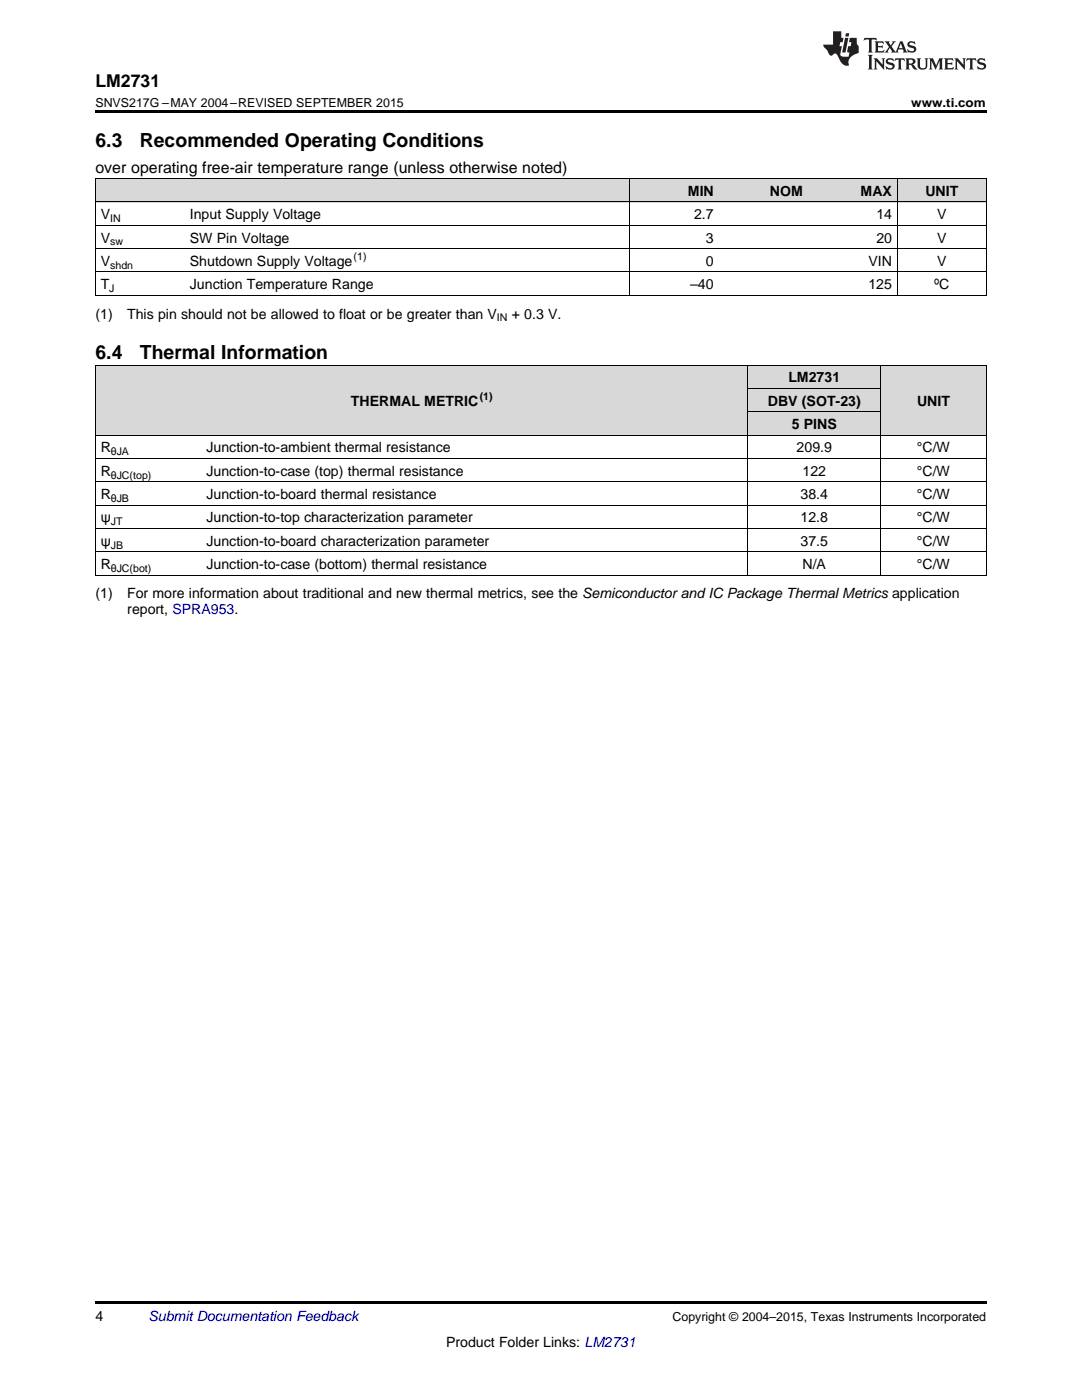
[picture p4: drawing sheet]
<svg xmlns="http://www.w3.org/2000/svg" width="216mm" height="279mm" viewBox="0 0 216 279" stroke-linecap="round" stroke-linejoin="round" font-family="sans-serif">
<defs><g id="words">
<g font-size="3.9">
<text x="19" y="29.3">6.3</text>
<text x="27.9" y="29.3">Recommended Operating Conditions</text>
<text x="19" y="71.6">6.4</text>
<text x="27.9" y="71.6">Thermal Information</text>
</g>
<text font-size="3.5" x="19" y="17.3">LM2731</text>
<text font-size="3.2" x="19" y="34.4">over operating free-air temperature range (unless otherwise noted)</text>
<g font-size="2.8">
<text x="137.3" y="39.1">MIN</text>
<text x="153.6" y="39.1">NOM</text>
<text x="171.7" y="39.1">MAX</text>
<text x="184.6" y="39.1">UNIT</text>
<text x="20.1" y="43.7">V</text>
<text x="37.9" y="43.7">Input Supply Voltage</text>
<text x="138.5" y="43.7">2.7</text>
<text x="174.9" y="43.7">14</text>
<text x="187" y="43.7">V</text>
<text x="20.1" y="48.4">V</text>
<text x="20.1" y="53.1">V</text>
<text x="37.9" y="48.4">SW Pin Voltage</text>
<text x="37.9" y="53.1">Shutdown Supply Voltage</text>
<text x="140.9" y="48.4">3</text>
<text x="140.9" y="53.1">0</text>
<text x="173.3" y="53.1">VIN</text>
<text x="174.9" y="48.4">20</text>
<text x="187" y="48.4">V</text>
<text x="187" y="53.1">V</text>
<text x="20.1" y="57.7">T</text>
<text x="37.9" y="57.7">Junction Temperature Range</text>
<text x="137.7" y="57.7">–40</text>
<text x="173.3" y="57.7">125</text>
<text x="186.4" y="57.7">ºC</text>
<text x="19" y="63.6">(1)</text>
<text x="25.4" y="63.6">This pin should not be allowed to float or be greater than V</text>
<text x="102.1" y="63.6">+ 0.3 V.</text>
<text x="157.3" y="76.3">LM2731</text>
<text x="70" y="81">THERMAL METRIC</text>
<text x="153.2" y="81">DBV (SOT-23)</text>
<text x="183" y="81">UNIT</text>
<text x="158" y="85.6">5 PINS</text>
<text x="20.1" y="90.3">R</text>
<text x="20.1" y="94.9">R</text>
<text x="41.2" y="90.3">Junction-to-ambient thermal resistance</text>
<text x="41.2" y="94.9">Junction-to-case (top) thermal resistance</text>
<text x="159" y="90.3">209.9</text>
<text x="160.1" y="94.9">122</text>
<text x="183" y="90.3">°C/W</text>
<text x="183" y="94.9">°C/W</text>
<text x="20.1" y="99.6">R</text>
<text x="41.2" y="99.6">Junction-to-board thermal resistance</text>
<text x="159.7" y="99.6">38.4</text>
<text x="183" y="99.6">°C/W</text>
<text x="20.1" y="104.2">ψ</text>
<text x="41.2" y="104.2">Junction-to-top characterization parameter</text>
<text x="159.7" y="104.2">12.8</text>
<text x="183" y="104.2">°C/W</text>
<text x="20.1" y="108.9">ψ</text>
<text x="20.1" y="113.6">R</text>
<text x="41.2" y="108.9">Junction-to-board characterization parameter</text>
<text x="41.2" y="113.6">Junction-to-case (bottom) thermal resistance</text>
<text x="159.7" y="108.9">37.5</text>
<text x="160.1" y="113.6">N/A</text>
<text x="183" y="108.9">°C/W</text>
<text x="183" y="113.6">°C/W</text>
<text x="19" y="119.4">(1)</text>
<text x="25.4" y="119.4">For more information about traditional and new thermal metrics, see the Semiconductor and IC Package Thermal Metrics application</text>
<text x="25.4" y="122.6">report, SPRA953.</text>
<text x="19" y="263.6">4</text>
<text x="89" y="268.9">Product Folder Links: LM2731</text>
</g>
<text font-size="2.8" fill="#0000c8" x="29.6" y="263.6">Submit Documentation Feedback</text>
<g font-size="2.5">
<text x="19" y="21.4">SNVS217G –MAY 2004–REVISED SEPTEMBER 2015</text>
<text x="181.8" y="21.4">www.ti.com</text>
<text x="134.2" y="263.6">Copyright © 2004–2015, Texas Instruments Incorporated</text>
</g>
<g font-size="2.1">
<text x="22" y="44.3">IN</text>
<text x="22" y="49">sw</text>
<text x="22" y="53.6">shdn</text>
<text x="70.6" y="51.9">(1)</text>
<text x="21.8" y="58.3">J</text>
<text x="99.2" y="64.1">IN</text>
<text x="95.7" y="79.8">(1)</text>
<text x="22.1" y="90.8">θJA</text>
<text x="22.1" y="95.5">θJC(top)</text>
<text x="22.1" y="100.2">θJB</text>
<text x="22.1" y="104.8">JT</text>
<text x="22.1" y="109.5">JB</text>
<text x="22.1" y="114.1">θJC(bot)</text>
</g>
</g></defs>
<g fill="#d8d8d8">
<path d="M19 72.9h21.1v14h-21.1z"/>
<path d="M40.1 72.9h109.2v14h-109.2z"/>
<path d="M149.3 82.2h26.4v4.7h-26.4z"/>
<path d="M175.7 72.9h21.1v14h-21.1z"/>
<path d="M149.3 77.6h26.4v4.6h-26.4z"/>
<path d="M149.3 72.9h26.4v4.7h-26.4z"/>
<path d="M19 35.7h17.8v4.7h-17.8z"/>
<path d="M36.8 35.7h88.9v4.7h-88.9z"/>
<path d="M125.7 35.7h17.8v4.7h-17.8z"/>
<path d="M143.5 35.7h17.8v4.7h-17.8z"/>
<path d="M161.3 35.7h17.8v4.7h-17.8z"/>
<path d="M179.1 35.7h17.7v4.7h-17.7z"/>
</g>
<path d="M19 22h177.8v.5h-177.8zM19 58.9l.2 .1zM125.6 58.9l.1 .1zM179 58.9l.1 .1zM196.7 58.9l.1 .1zM19 114.8h.2zM149.2 114.8h.1zM175.6 114.8h.1zM196.7 114.8h.1zM19 259.7h177.8v.5h-177.8z" fill="#000"/>
<g fill="none" stroke="#000" stroke-width=".2">
<path d="M19 35.6h177.8M19.1 35.7v23.3M125.7 35.7v23.3M179 35.7v23.3M196.8 35.7v23.3M19 58.9h177.8M19 54.3h177.8M19 49.6h177.8M19 45h177.8M19 40.3h177.8M19 72.9h177.8M19.1 72.9v41.9"/>
<path d="M149.2 72.9v41.9M149.3 77.5h26.4M175.7 72.9v41.9M196.8 72.9v41.9M19 96.1h177.8M19 91.5h177.8M19 86.8h177.8M149.3 82.2h26.4M19 114.8h177.8M19 110.1h177.8M19 105.5h177.8M19 100.8h177.8"/>
</g>
<g fill="#231f20">
<path d="M172.5 7.6l-.1 .5 .4-.2h.6v.1v2.1l-.2 .4h.9l-.2-.4v-2.1l.1-.1h.5l.5 .2-.2-.5zM174.5 8.3l.2 .3v1.5l-.2 .4h1.8l.2-.6a1.04 1.04 0 0 1-1.3 .2v-.7h.6l.3 .2v-.6l-.3 .2h-.6v-.6l.8-.1 .4 .3-.2-.5zM176.5 8.3l.9 1.1-.9 1.1h.8l-.2-.2 .4-.7 .5 .7-.2 .2h1.5l-.2-.2 .2-.4h.9l.1 .4-.2 .2h1l-.3-.3-.7-1.9h-.5l-.9 2-.8-1 .9-1h-.8l.1 .3-.4 .5-.3-.6 .1-.2zM179.7 8.6l.4 1h-.7zM181.3 8.4a.63 .63 0 0 0-.2 .7 .63 .63 0 0 0 .6 .4l.6 .2 .1 .2a.75 .75 0 0 1-.7 .4 .75 .75 0 0 1-.6-.5l.1 .7 .1-.1a1.11 1.11 0 0 0 1.5-.6 1.13 1.13 0 0 0-1.2-.8l-.1-.4a1.04 1.04 0 0 1 1.2 .2l-.2-.5-.2 .1-.4-.2zM173.2 10.9l.2 .4v2.2l-.2 .4h1l-.3-.4v-2.2l.3-.4zM174.3 11.6l.3 .4v1.5l-.3 .4h.8l-.2-.4v-1.3l1.5 1.7v-1.9l.2-.4h-.7l.2 .4v.9l-1.1-1.3zM177 11.8a.62 .62 0 0 0-.2 .7 .62 .62 0 0 0 .6 .4l.6 .1 .1 .3a.76 .76 0 0 1-.7 .3 .76 .76 0 0 1-.7-.4l.2 .7 .1-.1a1.11 1.11 0 0 0 1.5-.6 1.13 1.13 0 0 0-1.2-.8l-.1-.4a1.04 1.04 0 0 1 1.2 .2l-.2-.6-.2 .1-.5-.1zM178.7 11.6l-.2 .6a.61 .61 0 0 1 .8-.3v1.6l-.2 .4h.9l-.2-.4v-1.6a.63 .63 0 0 1 .7 .3l-.1-.6zM180.6 11.6l.3 .4v1.5l-.3 .4h1l-.2-.2-.1-.8 .6 .2a.76 .76 0 0 0 1.2 .7l-1-1a.58 .58 0 0 0 .6-.5 .58 .58 0 0 0-.5-.6zM181.4 11.9h.1a.45 .45 0 0 1 .5 .1 .45 .45 0 0 1 .1 .5l-.8 .2zM182.9 11.6l.2 .2a2.17 2.17 0 0 0 .3 1.9 .99 .99 0 0 0 1.6-.6v-1.1l.2-.4h-.7l.2 .2a1.92 1.92 0 0 1-.2 1.8 .6 .6 0 0 1-.9-.5v-1.1l.2-.4zM185.4 11.6l.2 .4v1.5l-.2 .4h.7l-.2-.4v-1.4l.8 1.8 .8-1.8v1.4l-.2 .4h.9l-.2-.4v-1.5l.2-.4h-.8l-.6 1.5-.6-1.5zM188.4 11.6l.2 .4v1.5l-.2 .4h1.8l.1-.6a1.04 1.04 0 0 1-1.2 .1v-.6h.5l.4 .2v-.6l-.4 .2h-.5v-.7h.8l.3 .3-.1-.6zM190.5 11.6l.2 .4v1.5l-.2 .4h.7l-.2-.4v-1.3l1.5 1.7v-1.9l.2-.4h-.7l.2 .4v.9l-1.1-1.3zM192.9 11.6l-.1 .6a.61 .61 0 0 1 .7-.3l.1 1.6-.3 .4h1l-.3-.4 .1-1.6a.63 .63 0 0 1 .7 .3l-.1-.6zM195.2 11.8a.62 .62 0 0 0-.2 .7 .62 .62 0 0 0 .6 .4l.6 .1 .1 .3a.76 .76 0 0 1-.7 .3 .76 .76 0 0 1-.6-.4l.1 .7 .1-.1a1.11 1.11 0 0 0 1.6-.6 1.13 1.13 0 0 0-1.3-.8l-.1-.4a1.04 1.04 0 0 1 1.2 .2l-.1-.6-.2 .1-.5-.1z"/>
<path d="M166.2 6.3v2.6h-1.9v.4l.8 .9a.91 .91 0 0 0 1 .8 .56 .56 0 0 1 .5-.3 .56 .56 0 0 1 .5 .3l.4 .8a1.53 1.53 0 0 0 1.9 1.2 1.54 1.54 0 0 1 1-2.1l.9-.3v-1.4a1.52 1.52 0 0 1-.4-1.6h-1.3l-.2 .8h.5l-.2 .8h-.5l-.1 1v.2l.4 .1-.2 .8a1.93 1.93 0 0 1-1.6-.3l.3-1.8h-.5l.2-.8h.4l.2-.8h-.4v-1.3zM168.6 7.6l-.6 2.9h.7l.6-2.9zM168.8 6.6l-.1 .7h.6l.2-.7z"/>
</g>
<use href="#words"/>
</svg>
